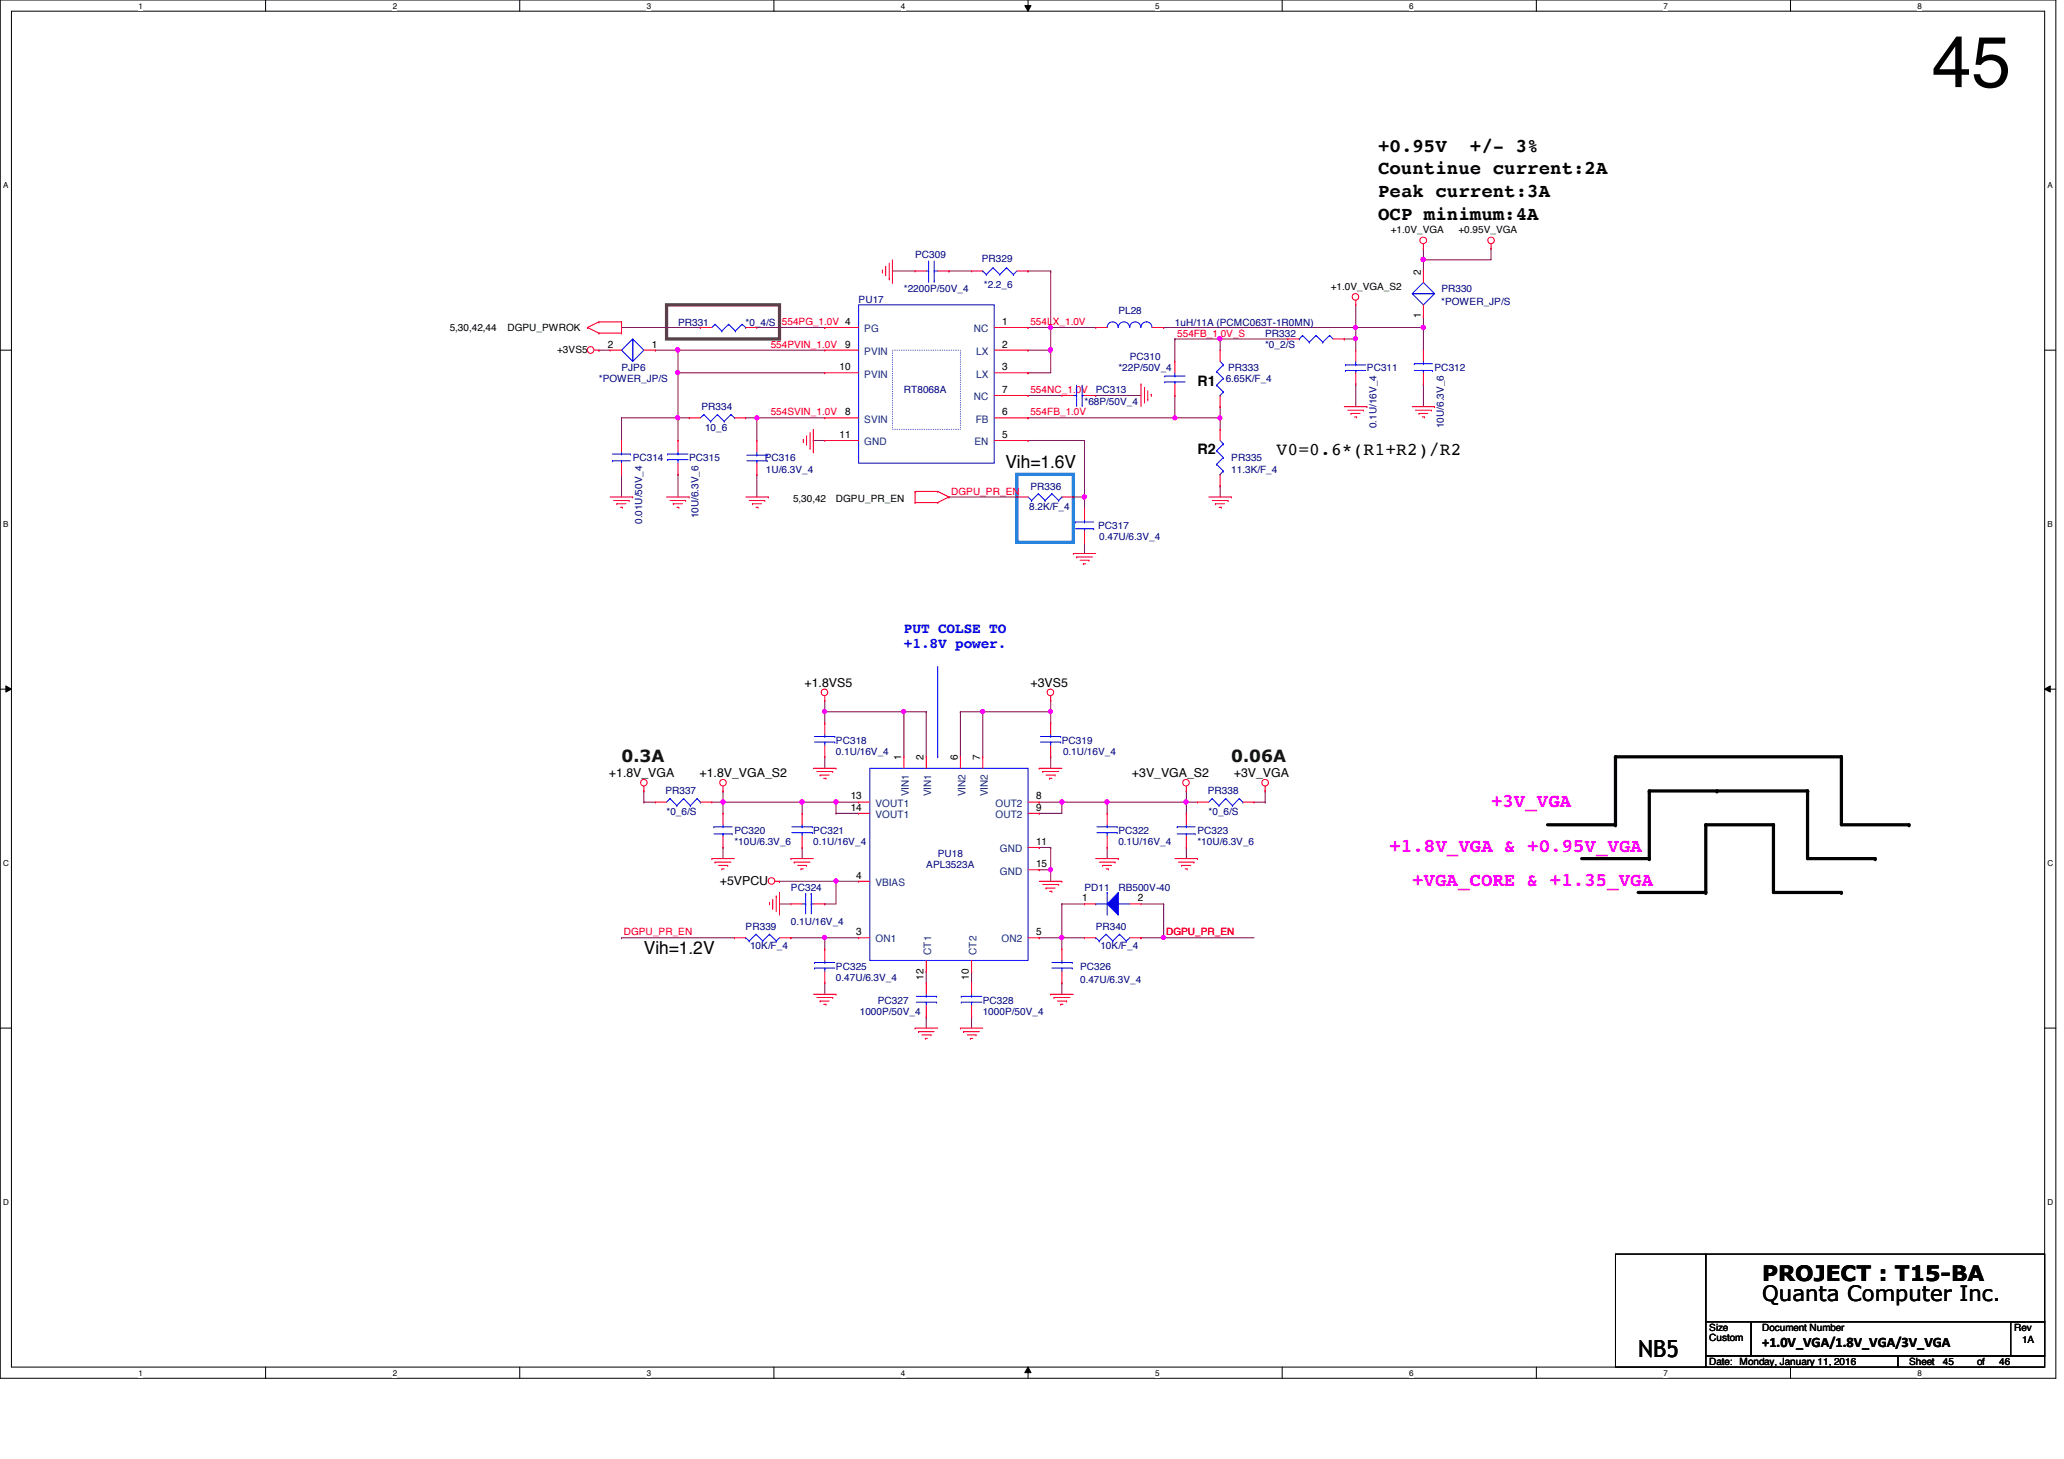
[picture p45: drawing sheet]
<svg xmlns="http://www.w3.org/2000/svg" width="297mm" height="210mm" viewBox="0 0 297 210" stroke-linecap="round" stroke-linejoin="round" font-family="sans-serif">
<defs><g id="words">
<text font-size="10.4" x="278" y="12.5">45</text>
<text font-size="3.4" x="235.8" y="195.2">NB5</text>
<g font-size="3">
<text x="253.6" y="184.3">PROJECT : T15-BA</text>
<text x="253.6" y="187.2">Quanta Computer Inc.</text>
</g>
<g font-size="2.8">
<text x="198.3" y="21.8">+0.95V</text>
<text x="211.5" y="21.8">+/- 3%</text>
<text x="198.3" y="28.3">Peak current:3A</text>
<text x="198.3" y="25.1">Countinue current:2A</text>
<text x="198.3" y="31.6">OCP minimum:4A</text>
</g>
<g font-size="2.8" fill="#f0f">
<text x="214.6" y="116.1">+3V_VGA</text>
<text x="200" y="122.6">+1.8V_VGA &amp; +0.95V_VGA</text>
<text x="203.2" y="127.5">+VGA_CORE &amp; +1.35_VGA</text>
</g>
<g font-size="2.6">
<text x="183.7" y="65.4">V0=0.6*(R1+R2)/R2</text>
<text x="144.7" y="67.4">Vih=1.6V</text>
<text x="92.7" y="137.2">Vih=1.2V</text>
</g>
<g font-size="2.4" fill="#004000">
<text x="89.4" y="109.7">0.3A</text>
<text x="177.2" y="109.7">0.06A</text>
</g>
<g font-size="2.1">
<text x="172.3" y="55.5">R1</text>
<text x="172.3" y="65.3">R2</text>
<text x="253.6" y="193.8">+1.0V_VGA/1.8V_VGA/3V_VGA</text>
</g>
<g font-size="2.1" fill="#00f">
<text x="130.1" y="91.1">PUT COLSE TO</text>
<text x="130.1" y="93.2">+1.8V power.</text>
</g>
<g font-size="1.8">
<text x="115.8" y="98.8">+1.8VS5</text>
<text x="148.3" y="98.8">+3VS5</text>
<text x="87.6" y="111.8">+1.8V_VGA</text>
<text x="100.7" y="111.8">+1.8V_VGA_S2</text>
<text x="162.9" y="111.8">+3V_VGA_S2</text>
<text x="177.5" y="111.8">+3V_VGA</text>
<text x="103.6" y="127.3">+5VPCU</text>
</g>
<g font-size="1.5">
<text x="204.5" y="39.5" transform="rotate(-90 204.5 39.5)">2</text>
<text x="144.2" y="46.7">1</text>
<text x="204.5" y="45.8" transform="rotate(-90 204.5 45.8)">1</text>
<text x="87.5" y="50">2</text>
<text x="93.8" y="50">1</text>
<text x="120.8" y="53.3">10</text>
<text x="121.6" y="50">9</text>
<text x="144.2" y="50">2</text>
<text x="144.2" y="53.3">3</text>
<text x="121.6" y="59.7">8</text>
<text x="144.2" y="56.5">7</text>
<text x="144.2" y="59.7">6</text>
<text x="120.8" y="63">11</text>
<text x="144.2" y="63">5</text>
<text x="129.7" y="109.4" transform="rotate(-90 129.7 109.4)">1</text>
<text x="132.9" y="109.4" transform="rotate(-90 132.9 109.4)">2</text>
<text x="137.8" y="109.4" transform="rotate(-90 137.8 109.4)">6</text>
<text x="141.1" y="109.4" transform="rotate(-90 141.1 109.4)">7</text>
<text x="122.4" y="116.6">14</text>
<text x="122.4" y="115">13</text>
<text x="149.1" y="116.6">9</text>
<text x="149.1" y="115">8</text>
<text x="149.1" y="121.5">11</text>
<text x="149.1" y="124.8">15</text>
<text x="123.2" y="126.4">4</text>
<text x="155.7" y="129.7">1</text>
<text x="163.7" y="129.7">2</text>
<text x="123.2" y="134.5">3</text>
<text x="149.1" y="134.5">5</text>
<text x="132.9" y="140.9" transform="rotate(-90 132.9 140.9)">12</text>
<text x="139.4" y="140.9" transform="rotate(-90 139.4 140.9)">10</text>
</g>
<g font-size="1.5" fill="#004080">
<text x="124.4" y="47.8">PG</text>
<text x="140.2" y="47.8">NC</text>
<text x="124.4" y="51.1">PVIN</text>
<text x="140.5" y="51.1">LX</text>
<text x="124.4" y="54.3">PVIN</text>
<text x="140.2" y="57.6">NC</text>
<text x="140.5" y="54.3">LX</text>
<text x="124.4" y="60.8">SVIN</text>
<text x="124.4" y="64.1">GND</text>
<text x="140.2" y="64.1">EN</text>
<text x="140.4" y="60.8">FB</text>
<text x="126" y="117.7">VOUT1</text>
<text x="126" y="116.1">VOUT1</text>
<text x="130.8" y="114.6" transform="rotate(-90 130.8 114.6)">VIN1</text>
<text x="134" y="114.6" transform="rotate(-90 134 114.6)">VIN1</text>
<text x="138.9" y="114.6" transform="rotate(-90 138.9 114.6)">VIN2</text>
<text x="142.2" y="114.6" transform="rotate(-90 142.2 114.6)">VIN2</text>
<text x="143.3" y="117.7">OUT2</text>
<text x="143.3" y="116.1">OUT2</text>
<text x="143.9" y="122.6">GND</text>
<text x="143.9" y="125.8">GND</text>
<text x="126" y="127.5">VBIAS</text>
<text x="126" y="135.6">ON1</text>
<text x="134" y="137.4" transform="rotate(-90 134 137.4)">CT1</text>
<text x="140.5" y="137.4" transform="rotate(-90 140.5 137.4)">CT2</text>
<text x="144.1" y="135.6">ON2</text>
</g>
<g font-size="1.4">
<text x="200.1" y="33.5">+1.0V_VGA</text>
<text x="209.9" y="33.5">+0.95V_VGA</text>
<text x="191.5" y="41.7">+1.0V_VGA_S2</text>
<text x="64.7" y="47.7">5,30,42,44</text>
<text x="73" y="47.7">DGPU_PWROK</text>
<text x="80.2" y="50.8">+3VS5</text>
<text x="114.1" y="72.2">5,30,42</text>
<text x="120.3" y="72.2">DGPU_PR_EN</text>
<text x="246" y="191.5">Size</text>
<text x="253.6" y="191.5">Document Number</text>
<text x="289.8" y="191.5">Rev</text>
<text x="246" y="196.4">Date: Monday, January 11, 2016</text>
<text x="246" y="193">Custom</text>
<text x="274.7" y="196.4">Sheet</text>
<text x="279.6" y="196.4">45</text>
<text x="284.5" y="196.4">of</text>
<text x="287.7" y="196.4">46</text>
<text x="291" y="193.2">1A</text>
</g>
<g font-size="1.4" fill="#000080">
<text x="130.1" y="42">*2200P/50V_4</text>
<text x="131.7" y="37.1">PC309</text>
<text x="141.3" y="37.8">PR329</text>
<text x="141.6" y="41.5">*2.2_6</text>
<text x="207.4" y="42">PR330</text>
<text x="97.6" y="46.9">PR331</text>
<text x="107.3" y="46.9">*0_4/S</text>
<text x="123.6" y="43.6">PU17</text>
<text x="160.9" y="45.2">PL28</text>
<text x="169.1" y="46.9">1uH/11A (PCMC063T-1R0MN)</text>
<text x="207.4" y="43.9">*POWER_JP/S</text>
<text x="89.4" y="53.3">PJP6</text>
<text x="160.9" y="53.3">*22P/50V_4</text>
<text x="162.6" y="51.7">PC310</text>
<text x="176.7" y="53.3">PR333</text>
<text x="182.1" y="50.1">*0_2/S</text>
<text x="182.1" y="48.5">PR332</text>
<text x="196.7" y="53.3">PC311</text>
<text x="206.5" y="53.3">PC312</text>
<text x="86.2" y="55">*POWER_JP/S</text>
<text x="101" y="59.1">PR334</text>
<text x="130.1" y="56.6">RT8068A</text>
<text x="156.1" y="58.3">*68P/50V_4</text>
<text x="157.7" y="56.6">PC313</text>
<text x="176.4" y="55">6.65K/F_4</text>
<text x="101.5" y="62">10_6</text>
<text x="198.1" y="61.6" transform="rotate(-90 198.1 61.6)">0.1U/16V_4</text>
<text x="207.8" y="61.6" transform="rotate(-90 207.8 61.6)">10U/6.3V_6</text>
<text x="91.1" y="66.4">PC314</text>
<text x="99.2" y="66.4">PC315</text>
<text x="110.1" y="66.4">PC316</text>
<text x="110.2" y="68">1U/6.3V_4</text>
<text x="148.3" y="70.4">PR336</text>
<text x="177.2" y="68">11.3K/F_4</text>
<text x="177.2" y="66.4">PR335</text>
<text x="92.4" y="75.4" transform="rotate(-90 92.4 75.4)">0.01U/50V_4</text>
<text x="100.5" y="74.6" transform="rotate(-90 100.5 74.6)">10U/6.3V_6</text>
<text x="148.1" y="73.4">8.2K/F_4</text>
<text x="158" y="76.1">PC317</text>
<text x="158.2" y="77.7">0.47U/6.3V_4</text>
<text x="120.3" y="107">PC318</text>
<text x="152.8" y="107">PC319</text>
<text x="120.3" y="108.6">0.1U/16V_4</text>
<text x="153" y="108.6">0.1U/16V_4</text>
<text x="95.8" y="114.3">PR337</text>
<text x="95.9" y="117.3">*0_6/S</text>
<text x="173.8" y="114.3">PR338</text>
<text x="173.9" y="117.3">*0_6/S</text>
<text x="105.7" y="121.6">*10U/6.3V_6</text>
<text x="105.7" y="120">PC320</text>
<text x="117" y="121.6">0.1U/16V_4</text>
<text x="117" y="120">PC321</text>
<text x="133.3" y="124.9">APL3523A</text>
<text x="135" y="123.3">PU18</text>
<text x="160.9" y="121.6">0.1U/16V_4</text>
<text x="160.9" y="120">PC322</text>
<text x="172.3" y="121.6">*10U/6.3V_6</text>
<text x="172.3" y="120">PC323</text>
<text x="113.8" y="128.1">PC324</text>
<text x="156.1" y="128.1">PD11</text>
<text x="160.9" y="128.1">RB500V-40</text>
<text x="107.3" y="133.8">PR339</text>
<text x="107.9" y="136.6">10K/F_4</text>
<text x="113.8" y="133">0.1U/16V_4</text>
<text x="157.7" y="133.8">PR340</text>
<text x="158.4" y="136.6">10K/F_4</text>
<text x="120.3" y="141.1">0.47U/6.3V_4</text>
<text x="120.3" y="139.5">PC325</text>
<text x="155.4" y="141.5">0.47U/6.3V_4</text>
<text x="155.4" y="139.5">PC326</text>
<text x="123.7" y="146">1000P/50V_4</text>
<text x="126.3" y="144.4">PC327</text>
<text x="141.4" y="146">1000P/50V_4</text>
<text x="141.4" y="144.4">PC328</text>
</g>
<g font-size="1.4" fill="#f00">
<text x="112.5" y="46.8">554PG_1.0V 4</text>
<text x="148.3" y="46.8">554LX_1.0V</text>
<text x="110.9" y="50">554PVIN_1.0V</text>
<text x="169.4" y="48.4">554FB_1.0V_S</text>
<text x="110.9" y="59.8">554SVIN_1.0V</text>
<text x="148.3" y="59.8">554FB_1.0V</text>
<text x="148.3" y="56.6">554NC_1.0V</text>
<text x="136.9" y="71.2">DGPU_PR_EN</text>
<text x="89.8" y="134.6">DGPU_PR_EN</text>
<text x="167.8" y="134.6">DGPU_PR_EN</text>
</g>
<g font-size="1.2">
<text x="19.9" y="1.2">1</text>
<text x="56.5" y="1.2">2</text>
<text x="93.1" y="1.2">3</text>
<text x="129.7" y="1.2">4</text>
<text x="166.2" y="1.2">5</text>
<text x="202.8" y="1.2">6</text>
<text x="239.4" y="1.2">7</text>
<text x="276" y="1.2">8</text>
<text x=".5" y="27.1">A</text>
<text x="294.7" y="27.1">A</text>
<text x=".5" y="75.8">B</text>
<text x="294.7" y="75.8">B</text>
<text x=".5" y="124.6">C</text>
<text x="294.7" y="124.6">C</text>
<text x=".5" y="173.4">D</text>
<text x="294.7" y="173.4">D</text>
<text x="19.9" y="197.9">1</text>
<text x="56.5" y="197.9">2</text>
<text x="93.1" y="197.9">3</text>
<text x="129.7" y="197.9">4</text>
<text x="166.2" y="197.9">5</text>
<text x="202.8" y="197.9">6</text>
<text x="239.4" y="197.9">7</text>
<text x="276" y="197.9">8</text>
</g>
</g></defs>
<path d="M0 0h295.9v198.3h-295.9zM1.6 1.6h292.7v195.1h-292.7z" fill="none" stroke="#000" stroke-width=".14"/>
<g fill="#fff">
<path d="M19.9 .2h.6v1.3h-.6z"/>
<path d="M19.9 196.8h.6v1.4h-.6z"/>
</g>
<path d="M38.2 0v1.6M38.2 196.7v1.6" fill="none" stroke="#000" stroke-width=".14"/>
<g fill="#fff">
<path d="M56.5 .2h.6v1.3h-.6z"/>
<path d="M56.5 196.8h.6v1.4h-.6z"/>
</g>
<path d="M74.8 0v1.6M74.8 196.7v1.6" fill="none" stroke="#000" stroke-width=".14"/>
<g fill="#fff">
<path d="M93.1 .2h.6v1.3h-.6z"/>
<path d="M93.1 196.8h.6v1.4h-.6z"/>
</g>
<path d="M111.4 0v1.6M111.4 196.7v1.6" fill="none" stroke="#000" stroke-width=".14"/>
<g fill="#fff">
<path d="M129.7 .2h.6v1.3h-.6z"/>
<path d="M129.7 196.8h.6v1.4h-.6z"/>
</g>
<path d="M147.5 .8h.9l-.4 .8zM148 0v1.6M148 196.7l.4 .8h-.9zM148 196.7v1.6" fill="none" stroke="#000" stroke-width=".14"/>
<path d="M147.5 .8h.9l-.4 .8zM148 196.7l.4 .8h-.9z" fill="#000"/>
<g fill="#fff">
<path d="M166.2 .2h.6v1.3h-.6z"/>
<path d="M166.2 196.8h.6v1.4h-.6z"/>
</g>
<path d="M184.5 0v1.6M184.5 196.7v1.6" fill="none" stroke="#000" stroke-width=".14"/>
<g fill="#fff">
<path d="M202.8 .2h.6v1.3h-.6z"/>
<path d="M202.8 196.8h.6v1.4h-.6z"/>
</g>
<path d="M221.1 0v1.6M221.1 196.7v1.6" fill="none" stroke="#000" stroke-width=".14"/>
<g fill="#fff">
<path d="M239.4 .2h.6v1.3h-.6z"/>
<path d="M239.4 196.8h.6v1.4h-.6z"/>
</g>
<path d="M257.7 0v1.6M257.7 196.7v1.6" fill="none" stroke="#000" stroke-width=".14"/>
<g fill="#fff">
<path d="M276 .2h.6v1.3h-.6z"/>
<path d="M276 196.8h.6v1.4h-.6z"/>
<path d="M.5 26h.7v1.3h-.7z"/>
<path d="M294.7 26h.7v1.3h-.7z"/>
<path d="M.5 74.8h.7v1.3h-.7z"/>
<path d="M294.7 74.8h.7v1.3h-.7z"/>
</g>
<path d="M0 50.4h1.6M294.3 50.4h1.6" fill="none" stroke="#000" stroke-width=".14"/>
<g fill="#fff">
<path d="M.5 123.5h.8v1.3h-.8z"/>
<path d="M294.7 123.5h.8v1.3h-.8z"/>
</g>
<path d="M0 99.1h1.6M.8 98.7l.8 .4-.8 .5zM294.3 99.1h1.6M294.3 99.1l.8-.4v.9z" fill="none" stroke="#000" stroke-width=".14"/>
<path d="M.8 98.7l.8 .4-.8 .5zM294.3 99.1l.8-.4v.9z" fill="#000"/>
<g fill="#fff">
<path d="M.5 172.3h.8v1.3h-.8z"/>
<path d="M294.7 172.3h.8v1.3h-.8z"/>
</g>
<path d="M0 147.9h1.6M294.3 147.9h1.6" fill="none" stroke="#000" stroke-width=".14"/>
<path d="M135 95.9v13M135 108.9h.1" fill="none" stroke="#00f" stroke-width=".14"/>
<path d="M222.7 118.7h9.8v-9.8h32.5v9.8h9.7M227.6 123.5h9.8v-9.7h22.7v9.7h9.8M235.8 128.4h9.7v-9.7h9.7v9.7h9.8" fill="none" stroke="#000" stroke-width=".47"/>
<g fill="#000">
<circle cx="232.5" cy="118.7" r=".23"/>
<circle cx="232.5" cy="108.9" r=".23"/>
<circle cx="237.4" cy="113.8" r=".23"/>
<circle cx="245.5" cy="118.7" r=".23"/>
<circle cx="247.1" cy="113.8" r=".23"/>
<circle cx="255.2" cy="118.7" r=".23"/>
<circle cx="260.1" cy="113.8" r=".23"/>
<circle cx="265" cy="108.9" r=".23"/>
<circle cx="274.7" cy="118.7" r=".23"/>
<circle cx="237.4" cy="123.5" r=".23"/>
<circle cx="245.5" cy="128.4" r=".23"/>
<circle cx="265" cy="128.4" r=".23"/>
<circle cx="269.9" cy="123.5" r=".23"/>
</g>
<path d="M146.3 68.2h8.2v9.8h-8.2z" fill="none" stroke="#0080ff" stroke-width=".47"/>
<path d="M95.9 43.9h16.3v4.9h-16.3z" fill="none" stroke="#804000" stroke-width=".47"/>
<path d="M204.8 37.4h.1M204.8 37.4v1.6M214.6 35.7h.1M214.6 35.7v1.7h-9.8" fill="none" stroke="#800040" stroke-width=".14"/>
<circle cx="204.8" cy="37.3" r=".31" fill="#f0f"/>
<circle cx="204.8" cy="37.3" r=".31" fill="none" stroke="#f0f" stroke-width=".14"/>
<g fill="none" stroke="#800040" stroke-width=".14">
<path d="M128.4 39h3.3M128.4 39h.1M136.6 39h3.2M136.6 39h.1M148 39h3.2M148 39h.1M151.2 39h.1M151.2 39v8.1M193.5 48.8h1.6M193.5 48.8h.1M195.1 48.8h.1M195.1 43.9h.1"/>
<path d="M195.1 55.2h.1M195.1 47.1h.1M195.1 43.9v3.2M195.1 48.8v1.6M195.1 55.2v3.3M204.8 45.5h.1M204.8 45.5v1.6h-9.7M156.1 71.5h.1M156.1 78h.1M156.1 71.5v1.7M156.1 78v1.6"/>
</g>
<circle cx="204.8" cy="47.1" r=".31" fill="#f0f"/>
<circle cx="204.8" cy="47.1" r=".31" fill="none" stroke="#f0f" stroke-width=".14"/>
<path d="M195.1 47.1h.1M195.1 47.1v1.7M204.8 47.1h.1M204.8 55.2h.1M204.8 47.1v3.3M204.8 55.2v3.3" fill="none" stroke="#800040" stroke-width=".14"/>
<circle cx="195.1" cy="48.7" r=".3" fill="#f0f"/>
<circle cx="195.1" cy="48.7" r=".3" fill="none" stroke="#f0f" stroke-width=".14"/>
<g fill="none" stroke="#800040" stroke-width=".14">
<path d="M204.8 35.7h.1M204.8 35.7v1.7M89.4 47.1h11.4M100.8 47.1h.1M169.1 48.8h.1M169.1 48.8v3.2M175.6 48.8h.1M175.6 58.5h.1M175.6 48.8v1.6M175.6 58.5v3.3M175.6 48.8h9.7M108.9 68.2h.1"/>
<path d="M108.9 68.2v3.3M117 63.4h1.7M117 63.4h.1M175.6 60.1h.1"/>
</g>
<circle cx="175.6" cy="60.1" r=".3" fill="#f0f"/>
<circle cx="175.6" cy="60.1" r=".3" fill="none" stroke="#f0f" stroke-width=".14"/>
<path d="M148 50.4h3.2M148 50.4h.1" fill="none" stroke="#800040" stroke-width=".14"/>
<circle cx="151.2" cy="50.4" r=".31" fill="#f0f"/>
<circle cx="151.2" cy="50.4" r=".31" fill="none" stroke="#f0f" stroke-width=".14"/>
<path d="M148 47.1h3.2M148 47.1h.1M151.2 50.4h.1M151.2 50.4v3.2" fill="none" stroke="#800040" stroke-width=".14"/>
<circle cx="151.2" cy="47.1" r=".3" fill="#f0f"/>
<circle cx="151.2" cy="47.1" r=".3" fill="none" stroke="#f0f" stroke-width=".14"/>
<path d="M151.2 47.1h6.5M151.2 47.1h.1M89.4 60.1h.1M89.4 60.1v3.3M148 60.1h27.6M148 60.1h.1M169.1 60.1h.1M175.6 69.9h.1M175.6 69.9v1.6" fill="none" stroke="#800040" stroke-width=".14"/>
<circle cx="169.1" cy="60.1" r=".3" fill="#f0f"/>
<circle cx="169.1" cy="60.1" r=".3" fill="none" stroke="#f0f" stroke-width=".14"/>
<path d="M97.6 50.4h.1M97.6 50.4v3.2" fill="none" stroke="#800040" stroke-width=".14"/>
<circle cx="97.5" cy="53.6" r=".3" fill="#f0f"/>
<circle cx="97.5" cy="53.6" r=".3" fill="none" stroke="#f0f" stroke-width=".14"/>
<circle cx="97.5" cy="50.4" r=".31" fill="#f0f"/>
<circle cx="97.5" cy="50.4" r=".31" fill="none" stroke="#f0f" stroke-width=".14"/>
<path d="M167.5 47.1h27.6M167.5 47.1h.1" fill="none" stroke="#800040" stroke-width=".14"/>
<circle cx="195.1" cy="47.1" r=".3" fill="#f0f"/>
<circle cx="195.1" cy="47.1" r=".3" fill="none" stroke="#f0f" stroke-width=".14"/>
<path d="M97.6 53.6h.1M97.6 53.6v6.5h-8.2M97.6 53.6h21.1M148 53.6h3.2M148 53.6h.1M89.4 60.1h.1" fill="none" stroke="#800040" stroke-width=".14"/>
<circle cx="97.5" cy="60.1" r=".3" fill="#f0f"/>
<circle cx="97.5" cy="60.1" r=".3" fill="none" stroke="#f0f" stroke-width=".14"/>
<path d="M107.3 60.1h11.4M107.3 60.1h.1M108.9 60.1h.1M108.9 60.1v3.3" fill="none" stroke="#800040" stroke-width=".14"/>
<circle cx="108.9" cy="60.1" r=".3" fill="#f0f"/>
<circle cx="108.9" cy="60.1" r=".3" fill="none" stroke="#f0f" stroke-width=".14"/>
<g fill="none" stroke="#800040" stroke-width=".14">
<path d="M97.6 50.4h.1M97.6 50.4h21.1M108.9 47.1h9.8M118.7 47.1h.1M169.1 56.9h.1M169.1 48.8h.1M169.1 56.9v3.2M169.1 48.8h6.5M89.4 68.2h.1M89.4 68.2v3.3M97.6 60.1h1.6M97.6 68.2h.1"/>
<path d="M97.6 60.1h.1M97.6 60.1v3.3M97.6 68.2v3.3M148 63.4h8.1M148 63.4h.1"/>
</g>
<circle cx="175.6" cy="48.7" r=".3" fill="#f0f"/>
<circle cx="175.6" cy="48.7" r=".3" fill="none" stroke="#f0f" stroke-width=".14"/>
<g fill="none" stroke="#800040" stroke-width=".14">
<path d="M86.2 50.4h.1M86.2 50.4h1.6M94.3 50.4h3.3M94.3 50.4h.1M148 56.9h4.8M148 56.9h.1M151.2 47.1h.1M151.2 47.1v3.3M157.7 56.9h.1M157.7 56.9h6.5M136.6 71.5h.1M136.6 71.5h9.7"/>
<path d="M154.5 71.5h.1M156.1 63.4h.1M156.1 63.4v8.1h-1.6"/>
</g>
<circle cx="156.1" cy="71.5" r=".31" fill="#f0f"/>
<circle cx="156.1" cy="71.5" r=".31" fill="none" stroke="#f0f" stroke-width=".14"/>
<path d="M118.7 102.4h.1M118.7 102.4v1.6M138.2 102.4h.1M138.2 102.4v6.5M141.4 102.4h.1M141.4 102.4v6.5M151.2 108.9h.1M151.2 100.8h.1M151.2 100.8v1.6h-13M151.2 108.9v1.6" fill="none" stroke="#800040" stroke-width=".14"/>
<circle cx="151.2" cy="102.4" r=".3" fill="#f0f"/>
<circle cx="151.2" cy="102.4" r=".3" fill="none" stroke="#f0f" stroke-width=".14"/>
<circle cx="141.4" cy="102.4" r=".3" fill="#f0f"/>
<circle cx="141.4" cy="102.4" r=".3" fill="none" stroke="#f0f" stroke-width=".14"/>
<path d="M151.2 102.4h.1M151.2 102.4v1.6M151.2 125.1h.1M151.2 125.1v1.7" fill="none" stroke="#800040" stroke-width=".14"/>
<circle cx="151.2" cy="125.1" r=".3" fill="#f0f"/>
<circle cx="151.2" cy="125.1" r=".3" fill="none" stroke="#f0f" stroke-width=".14"/>
<g fill="none" stroke="#800040" stroke-width=".14">
<path d="M130.1 102.4h3.2M130.1 102.4h.1M130.1 102.4v6.5M133.3 102.4h.1M133.3 102.4v6.5M112.2 130h.1M112.2 130h1.6M149.6 121.9h1.6M149.6 125.1h.1M149.6 121.9h.1M151.2 121.9h.1M151.2 121.9v3.2h-1.6"/>
<path d="M133.3 146.3h.1M133.3 146.3v1.6"/>
</g>
<circle cx="130" cy="102.4" r=".3" fill="#f0f"/>
<circle cx="130" cy="102.4" r=".3" fill="none" stroke="#f0f" stroke-width=".14"/>
<path d="M118.7 102.4h11.4M118.7 102.4h.1" fill="none" stroke="#800040" stroke-width=".14"/>
<circle cx="118.7" cy="102.4" r=".3" fill="#f0f"/>
<circle cx="118.7" cy="102.4" r=".3" fill="none" stroke="#f0f" stroke-width=".14"/>
<g fill="none" stroke="#800040" stroke-width=".14">
<path d="M118.7 108.9h.1M118.7 108.9v1.6M149.6 117h3.2M149.6 117h.1M152.8 115.4h.1M152.8 115.4h17.9M159.3 115.4h.1M159.3 115.4v1.6M170.7 115.4h.1M170.7 115.4v1.6M159.3 121.9h.1M159.3 121.9v1.6"/>
<path d="M170.7 121.9h.1M170.7 121.9v1.6"/>
</g>
<circle cx="170.7" cy="115.4" r=".31" fill="#f0f"/>
<circle cx="170.7" cy="115.4" r=".31" fill="none" stroke="#f0f" stroke-width=".14"/>
<circle cx="159.3" cy="115.4" r=".31" fill="#f0f"/>
<circle cx="159.3" cy="115.4" r=".31" fill="none" stroke="#f0f" stroke-width=".14"/>
<path d="M118.7 100.8h.1M118.7 100.8v1.6M112.2 126.8h.1M112.2 126.8h8.1M139.8 146.3h.1M139.8 146.3v1.6" fill="none" stroke="#800040" stroke-width=".14"/>
<circle cx="120.3" cy="126.7" r=".3" fill="#f0f"/>
<circle cx="120.3" cy="126.7" r=".3" fill="none" stroke="#f0f" stroke-width=".14"/>
<g fill="none" stroke="#800040" stroke-width=".14">
<path d="M92.7 113.8h.1M92.7 113.8v1.6M152.8 115.4h.1M152.8 115.4v1.6M182.1 113.8h.1M182.1 113.8v1.6M89.4 134.9h.1M89.4 134.9h16.3M120.3 126.8h.1M120.3 126.8v3.2M133.3 139.8h.1M133.3 139.8v1.6"/>
<path d="M139.8 139.8h.1M139.8 139.8v1.6M118.7 141.4h.1M118.7 141.4v1.6"/>
</g>
<circle cx="152.8" cy="115.4" r=".31" fill="#f0f"/>
<circle cx="152.8" cy="115.4" r=".31" fill="none" stroke="#f0f" stroke-width=".14"/>
<path d="M115.4 115.4h4.9M115.4 115.4h.1M149.6 115.4h3.2M149.6 115.4h.1M120.3 126.8h3.3M120.3 126.8h.1" fill="none" stroke="#800040" stroke-width=".14"/>
<circle cx="120.3" cy="115.4" r=".31" fill="#f0f"/>
<circle cx="120.3" cy="115.4" r=".31" fill="none" stroke="#f0f" stroke-width=".14"/>
<path d="M104.1 115.4h11.3M104.1 115.4h.1M104.1 115.4v1.6M115.4 115.4h.1M115.4 115.4v1.6M104.1 121.9h.1M104.1 121.9v1.6M115.4 121.9h.1M115.4 121.9v1.6" fill="none" stroke="#800040" stroke-width=".14"/>
<circle cx="115.4" cy="115.4" r=".32" fill="#f0f"/>
<circle cx="115.4" cy="115.4" r=".32" fill="none" stroke="#f0f" stroke-width=".14"/>
<circle cx="104" cy="115.4" r=".31" fill="#f0f"/>
<circle cx="104" cy="115.4" r=".31" fill="none" stroke="#f0f" stroke-width=".14"/>
<path d="M104.1 113.8h.1M104.1 113.8v1.6M120.3 117h3.3M120.3 115.4h3.3M120.3 117h.1M120.3 115.4h.1M120.3 115.4v1.6M152.8 134.9h.1M152.8 134.9v1.6" fill="none" stroke="#800040" stroke-width=".14"/>
<circle cx="152.8" cy="134.9" r=".3" fill="#f0f"/>
<circle cx="152.8" cy="134.9" r=".3" fill="none" stroke="#f0f" stroke-width=".14"/>
<path d="M118.7 134.9h4.9M118.7 134.9h.1M118.7 134.9v1.6M149.6 134.9h6.5M149.6 134.9h.1M152.8 134.9h.1M152.8 141.4h.1M152.8 141.4v1.6" fill="none" stroke="#800040" stroke-width=".14"/>
<circle cx="118.7" cy="134.9" r=".3" fill="#f0f"/>
<circle cx="118.7" cy="134.9" r=".3" fill="none" stroke="#f0f" stroke-width=".14"/>
<path d="M170.7 113.8h.1M170.7 113.8v1.6M113.8 134.9h4.9M113.8 134.9h.1M118.7 130h1.6M118.7 130h.1M167.5 134.9h.1M167.5 134.9h13" fill="none" stroke="#800040" stroke-width=".14"/>
<circle cx="167.4" cy="134.9" r=".3" fill="#f0f"/>
<circle cx="167.4" cy="134.9" r=".3" fill="none" stroke="#f0f" stroke-width=".14"/>
<g fill="none" stroke="#800040" stroke-width=".14">
<path d="M92.7 115.4h1.6M92.7 115.4h.1M102.4 115.4h1.7M104.1 115.4h.1M170.7 115.4h1.6M170.7 115.4h.1M180.5 115.4h1.6M182.1 115.4h.1M152.8 130h3.3M152.8 130h.1M152.8 134.9h.1M152.8 130v4.9"/>
<path d="M164.2 134.9h3.3M164.2 134.9h.1M164.2 130h3.3M167.5 130h.1M167.5 134.9h.1M167.5 130v4.9"/>
</g>
<g fill="none" stroke="#f00" stroke-width=".14">
<path d="M127 39.2h.1M127 38.8v.4M127.5 38.4h.1M127.5 38.4v1.3M128 37.8v2.3M128.4 37.4v3.2M131.7 39h1.6M131.7 39h.1M135 39h1.6M136.6 39h.1M204.8 35.7h.1M204.8 35.1v.6"/>
<path d="M214.6 35.7h.1M214.6 35.1v.6M84.5 47.1h.1M84.5 47.1l1.7 .8M85.5 50.4h.7M86.2 46.3h.1M86.2 47.9h.1M86.2 50.4h.1M86.2 46.3l-1.7 .8M86.2 47.9h3.2M86.2 46.3h3.2M87.8 50.4h1.6"/>
<path d="M87.8 50.4h.1M89.4 47.9h.1M89.4 46.3h.1M89.4 46.3v1.6M92.7 50.4h1.6M94.3 50.4h.1M100.8 47.1h.1M100.8 47.1h1.6M107.3 47.1h1.6M108.9 47.1h.1M118.7 50.4h4.9M118.7 47.1h4.9"/>
<path d="M118.7 53.6h4.9M118.7 50.4h.1M118.7 53.6h.1M118.7 47.1h.1M128 40.1h.1M128.4 40.6h.1M143.1 50.4h4.9M143.1 47.1h4.9M143.1 56.9h4.9M143.1 53.6h4.9M148 47.1h.1M148 50.4h.1"/>
<path d="M148 53.6h.1M148 56.9h.1M152.8 56.9h1.7M152.8 56.9h.1M156.1 56.9h1.6M157.7 47.1h.1M157.7 56.9h.1M157.7 47.1h1.6M164.2 55.2h.1M164.2 55.2v3.3M164.7 55.8h.1M164.7 55.8v2.2"/>
<path d="M165.2 57.5h.1M165.2 56.2v1.3M165.7 56.7h.1M165.7 56.7v.3M165.8 47.1h1.7M167.5 47.1h.1M175.6 50.4h.1M175.6 58.5h.1M175.6 50.4v1.6M175.6 56.9v1.6M185.3 48.8h1.7M185.3 48.8h.1"/>
<path d="M191.9 48.8h1.6M193.5 48.8h.1M193.5 58.5h3.2M194 59h2.2M194.4 59.5h.1M194.4 59.5h1.3M194.9 60h.3M195.1 43.9h.1M195.1 55.2h.1M195.1 50.4h.1M195.1 43.2v.7M195.1 50.4v1.6"/>
<path d="M195.1 53.6v1.6M195.2 60h.1M196.2 59h.1M196.7 58.5h.1M203.2 58.5h3.3M203.7 59h2.3M204.2 59.5h1.3M204.2 59.5h.1M204.7 60h.3M205 60h.1M206 59h.1M206.5 58.5h.1"/>
<path d="M87.8 71.5h3.3M88.3 72h2.2M88.8 72.5h.1M88.8 72.5h1.3M89.3 73h.3M89.6 73h.1M90.5 72h.1M91.1 71.5h.1M95.9 71.5h3.3M96.4 72h2.3M96.9 72.5h.1M96.9 72.5h1.3"/>
<path d="M97.4 73h.3M97.6 63.4h.1M97.6 68.2h.1M97.6 63.4v1.6M97.6 66.6v1.6M97.7 73h.1M98.7 72h.1M99.2 71.5h.1M107.3 71.5h3.3M107.8 72h2.3M108.3 72.5h.1M108.3 72.5h1.3"/>
<path d="M108.8 73h.3M109.1 73h.1M110.1 72h.1M110.6 71.5h.1M115.6 63.5h.1M115.6 63.2v.3M116.1 62.7h.1M116.1 62.7v1.4M116.6 64.5h.1M116.6 62.2v2.3M117 65h.1M117 61.8v3.2"/>
<path d="M118.7 60.1h4.9M118.7 63.4h4.9M118.7 60.1h.1M118.7 63.4h.1M131.7 72.3h.1M131.7 70.7h.1M131.7 70.7h3.3M131.7 70.7v1.6M131.7 72.3h3.3M135 70.7h.1M135 72.3h.1M135 70.7l1.6 .8"/>
<path d="M136.6 71.5h.1M136.6 71.5l-1.6 .8M143.1 60.1h4.9M143.1 63.4h4.9M146.3 71.5h1.7M146.3 71.5h.1M148 60.1h.1M148 63.4h.1M152.8 71.5h1.7M154.5 79.6h3.2M154.5 79.6h.1M154.5 71.5h.1"/>
<path d="M156.1 78h.1M156.1 73.2h.1M156.1 73.2v1.6M156.1 76.4v1.6M173.9 71.5h3.3M174.5 72h2.2M174.9 72.5h.1M174.9 72.5h1.3M175.4 73h.4M175.6 61.8h.1M175.6 69.9h.1M175.6 61.8v1.6"/>
<path d="M175.6 68.2v1.7M175.8 73h.1M176.7 72h.1M177.2 71.5h.1M154.9 80.1h.1M154.9 80.1h2.3M155.4 80.6h1.3M155.9 81.1h.3M155.9 81.1h.1M156.7 80.6h.1M92.7 113.8h.1M92.7 113.1v.7"/>
<path d="M94.3 115.4h1.6M94.3 115.4h.1M100.8 115.4h1.6M102.4 115.4h.1M104.1 113.8h.1M104.1 117h.1M104.1 113.1v.7M104.1 117v1.7M117 110.5h3.3M117.6 111h2.2M118 111.5h1.3M118 111.5h.1"/>
<path d="M118.5 112h.4M118.7 100.8h.1M118.7 100.1v.7M118.9 112h.1M119.8 111h.1M120.3 110.5h.1M149.6 110.5h3.2M149.6 110.5h.1M150.1 111h2.3M150.1 111h.1M150.5 111.5h1.3M151 112h.1"/>
<path d="M151 112h.4M151.2 100.8h.1M151.2 104h.1M151.2 108.9h.1M151.2 100.1v.7M151.2 104v1.7M151.2 107.3v1.6M151.8 111.5h.1M159.3 117h.1M159.3 117v1.7M170.7 113.8h.1M170.7 113.1v.7"/>
<path d="M172.3 115.4h1.6M172.3 115.4h.1M178.9 115.4h1.6M180.5 115.4h.1M182.1 113.8h.1M182.1 113.1v.7M102.4 123.5h3.3M102.4 123.5h.1M102.9 124h.1M102.9 124h2.3M103.4 124.5h1.3M103.9 125h.3"/>
<path d="M103.9 125h.1M104.1 121.9h.1M104.1 120.3v1.6M104.7 124.5h.1M105.7 134.9h1.6M105.7 134.9h.1M110.7 129.9h.1M110.7 129.9v.3M111.2 130.7h.1M111.2 129.4v1.3M111.5 126.8h.7M111.7 128.9h.1"/>
<path d="M111.7 128.9v2.2M112.2 128.4h.1M112.2 126.8h.1M112.2 128.4v3.3M112.2 134.9h1.6M113.8 123.5h3.2M113.8 123.5h.1M113.8 134.9h.1M114.3 124h.1M114.3 124h2.3M114.8 124.5h1.3M115.3 125h.3"/>
<path d="M115.3 125h.1M116.1 124.5h.1M118.7 136.5h.1M118.7 136.5v1.7M118.7 139.8v1.6M149.6 126.8h3.2M150.1 127.3h2.3M150.5 127.8h.1M150.5 127.8h1.3M151 128.2h.4M151.4 128.2h.1M152.4 127.3h.1"/>
<path d="M152.8 126.8h.1M152.8 136.5h.1M152.8 136.5v1.7M152.8 139.8v1.6M157.7 123.5h3.2M158.2 124h2.3M158.7 124.5h.1M158.7 124.5h1.3M159.2 125h.3M159.3 121.9h.1M159.3 120.3v1.6M159.5 125h.1"/>
<path d="M160.5 124h.1M160.9 123.5h.1M169.1 123.5h3.2M169.6 124h2.2M170 124.5h.1M170 124.5h1.4M170.6 125h.3M170.9 125h.1M171.8 124h.1M172.3 123.5h.1M117 143h3.3M117.6 143.5h2.2"/>
<path d="M118 144h1.3M118 144h.1M118.5 144.5h.4M118.7 141.4h.1M118.9 144.5h.1M119.8 143.5h.1M120.3 143h.1M131.7 147.9h.1M131.7 147.9h3.3M132.2 148.4h.1M132.2 148.4h2.2M132.7 148.9h1.3"/>
<path d="M133.2 149.4h.3M133.2 149.4h.1M133.3 141.4h.1M133.3 146.3h.1M133.3 141.4v1.6M133.3 144.7v1.6M134 148.9h.1M138.2 147.9h3.2M138.2 147.9h.1M138.7 148.4h2.3M138.7 148.4h.1M139.2 148.9h1.3"/>
<path d="M139.7 149.4h.1M139.7 149.4h.3M139.8 141.4h.1M139.8 146.3h.1M139.8 141.4v1.6M139.8 144.7v1.6M140.5 148.9h.1M151.2 143h3.3M151.2 143h.1M151.7 143.5h2.3M151.7 143.5h.1M152.2 144h1.3"/>
<path d="M152.7 144.5h.1M152.7 144.5h.3M152.8 141.4h.1M153.5 144h.1"/>
<circle cx="204.8" cy="34.6" r=".48"/>
<circle cx="214.6" cy="34.6" r=".47"/>
<circle cx="85" cy="50.4" r=".48"/>
<circle cx="195.1" cy="42.7" r=".47"/>
<circle cx="118.6" cy="99.6" r=".47"/>
<circle cx="151.2" cy="99.6" r=".47"/>
<circle cx="92.7" cy="112.6" r=".47"/>
<circle cx="104" cy="112.6" r=".47"/>
<circle cx="170.7" cy="112.6" r=".47"/>
<circle cx="182.1" cy="112.6" r=".47"/>
<circle cx="111" cy="126.7" r=".47"/>
</g>
<path d="M232.5 180.4h13v16.3h-13zM245.5 180.4h48.8v9.8h-48.8zM245.5 190.2h6.5v4.9h-6.5zM245.5 195.1h27.6v1.6h-27.6zM252 190.2h42.3v4.9h-42.3zM273.1 195.1h21.2v1.6h-21.2zM289.4 190.2h4.9v4.9h-4.9z" fill="none" stroke="#000" stroke-width=".14"/>
<g fill="none" stroke="#00f" stroke-width=".14">
<path d="M133.3 39h.3M133.6 39h.1M133.6 37.5v3M134.4 39h.1M134.4 37.5v3M134.4 39h.6M91.1 48.8v3.2l-1.7-1.6zM91.1 48.8l1.6 1.6-1.6 1.6zM102.9 46.7h.1M102.9 46.7l1 .9M102.9 46.7l-.5 .4M103.9 47.6h.1"/>
<path d="M104.9 46.7l-1 .9M104.9 46.7h.1M104.9 46.7l.9 .9M105.8 47.6h.1M106.8 46.7l-1 .9M106.8 46.7h.1M106.8 46.7l.5 .4M107.3 47.1h.1M123.6 43.9h19.5v22.7h-19.5zM133.6 40.5h.1M134.4 40.5h.1M154.5 56.9h.4"/>
<path d="M154.9 58.3h.1M154.9 56.9h.1M154.9 55.4v2.9M155.7 56.9h.4M155.7 56.9h.1M155.7 58.3h.1M155.7 55.4v2.9M160.9 47.1a.78 .78 0 0 0-.8-.8 .78 .78 0 0 0-.8 .8M162.6 47.1a.8 .8 0 0 0-.8-.8 .8 .8 0 0 0-.9 .8M164.2 47.1a.78 .78 0 0 0-.8-.8 .78 .78 0 0 0-.8 .8M165.8 47.1a.78 .78 0 0 0-.8-.8 .78 .78 0 0 0-.8 .8M175.1 53.5h.1"/>
<path d="M175.1 55.4h.1M175.1 53.5l1 .9M175.1 55.4l1 1M175.6 56.9h.1M175.6 52l.5 .5M176.1 52.5h.1M176.1 54.4h.1M176.1 56.4h.1M176.1 52.5l-1 1M176.1 54.4l-1 1M176.1 56.4l-.5 .5M187 48.8h.1"/>
<path d="M187.4 48.3h.1M187.4 48.3l-.4 .5M187.4 48.3l1 .9M188.4 49.2h.1M189.4 48.3l1 .9M189.4 48.3h.1M189.4 48.3l-1 .9M190.4 49.2h.1M191.3 48.3h.1M191.3 48.3l-.9 .9M191.3 48.3l.6 .5M193.6 52.5h3"/>
<path d="M193.6 53.3h3M193.6 52.5h.1M193.6 53.3h.1M195.1 53.3h.1M195.1 52.5h.1M195.1 52v.5M195.1 53.3v.3M96.1 66.1h2.9M96.1 65.3h2.9M96.1 66.1h.1M96.1 65.3h.1M97.6 65.3h.1"/>
<path d="M97.6 66.1h.1M97.6 65v.3M97.6 66.1v.5M148 71.5l.5 .5M148.5 72h.1M149.4 71h.1M149.4 71l1 1M149.4 71l-.9 1M150.4 72h.1M151.4 71l-1 1M151.4 71h.1M151.4 71l1 1"/>
<path d="M152.4 72h.1M152.8 71.5l-.4 .5M152.8 71.5h.1M154.8 75.1h.1M154.8 76.1h2.6M154.8 75.1h2.6M156.1 76.1h.1M156.1 75.1h.1M156.1 74.8v.3M156.1 76.1v.3M157.4 76.1h.1M175.1 64.9h.1"/>
<path d="M175.1 66.8h.1M175.1 64.9l1 .9M175.1 66.8l1 1M175.6 68.2h.1M175.6 63.4l.5 .5M176.1 63.9h.1M176.1 65.8h.1M176.1 67.8h.1M176.1 63.9l-1 1M176.1 65.8l-1 1M176.1 67.8l-.5 .4M96.4 114.9l-.5 .5"/>
<path d="M96.4 114.9h.1M96.4 114.9l1 1M97.4 115.9h.1M98.4 114.9h.1M98.4 114.9l1 1M98.4 114.9l-1 1M99.4 115.9h.1M100.3 114.9l-.9 1M100.3 114.9h.1M100.3 114.9l.5 .5M100.8 115.4h.1M102.7 119h.1"/>
<path d="M102.7 120h2.7M102.7 119h2.7M104.1 119h.1M104.1 120h.1M104.1 118.7v.3M104.1 120v.3M105.4 120h.1M149.7 106.8h3M149.7 106h3M151.2 106h.1M151.2 106.8h.1M151.2 105.7v.3"/>
<path d="M151.2 106.8v.5M152.7 106.8h.1M152.7 106h.1M157.9 119h2.9M157.9 119.8h2.9M159.3 119h.1M159.3 119.8h.1M159.3 118.7v.3M159.3 119.8v.5M160.8 119.8h.1M160.8 119h.1M174.5 114.9l-.6 .5"/>
<path d="M174.5 114.9h.1M174.5 114.9l.9 1M175.4 115.9h.1M176.4 114.9l-1 1M176.4 114.9h.1M176.4 114.9l1 1M177.4 115.9h.1M178.3 114.9l-.9 1M178.3 114.9h.1M178.3 114.9l.6 .5M178.9 115.4h.1M107.3 134.9h.1"/>
<path d="M107.3 134.9l.5 .5M107.8 135.4h.1M108.8 134.4l1 1M108.8 134.4h.1M108.8 134.4l-1 1M109.8 135.4h.1M110.7 134.4h.1M110.7 134.4l-.9 1M110.7 134.4l1 1M111.7 135.4h.1M112.2 134.9l-.5 .5M117.2 139.3h.1"/>
<path d="M117.2 138.5h.1M117.2 139.3h2.9M117.2 138.5h2.9M118.7 138.5h.1M118.7 139.3h.1M118.7 138.2v.3M118.7 139.3v.5M151.4 139.3h2.9M151.4 138.5h2.9M152.8 138.5h.1M152.8 139.3h.1M152.8 138.2v.3"/>
<path d="M152.8 139.3v.5M154.3 139.3h.1M154.3 138.5h.1M131.9 144.2h2.9M131.9 143.3h2.9M133.3 143.3h.1M133.3 144.2h.1M133.3 143v.3M133.3 144.2v.5M134.8 144.2h.1M134.8 143.3h.1M138.3 144.2h.1"/>
<path d="M138.3 143.3h.1M138.3 144.2h3M138.3 143.3h3M139.8 143.3h.1M139.8 144.2h.1M139.8 143v.3M139.8 144.2v.5"/>
</g>
<path d="M128.4 50.4h9.8v11.4h-9.8z" fill="none" stroke="#00f" stroke-width=".14" stroke-dasharray="0 .3"/>
<path d="M160.9 128.4v3.3l-1.6-1.7z" fill="#00f"/>
<g fill="none" stroke="#00f" stroke-width=".14">
<path d="M141.4 39h.1M141.4 39l.5 .5M141.9 39.5h.1M142.9 38.5l1 1M142.9 38.5h.1M142.9 38.5l-1 1M143.9 39.5h.1M144.9 38.5h.1M144.9 38.5l-1 1M144.9 38.5l.9 1M145.8 39.5h.1M146.3 39l-.5 .5"/>
<path d="M101.3 59.6l-.5 .5M101.3 59.6h.1M101.3 59.6l1 1M103.2 59.6l-.9 1M103.2 59.6h.1M103.2 59.6l1 1M105.2 59.6l-1 1M105.2 59.6h.1M105.2 59.6l.5 .5M167.6 54.1h3M167.6 54.9h3M167.6 54.1h.1"/>
<path d="M167.6 54.9h.1M169.1 54.9h.1M169.1 54.1h.1M169.1 53.6v.5M169.1 54.9v.3M203.2 42.2h3.3l-1.7 1.7zM203.2 42.2l1.6-1.6 1.7 1.6zM203.5 52.3h.1M203.5 53.3h2.7M203.5 52.3h2.7M204.8 52.3h.1M204.8 53.3h.1"/>
<path d="M204.8 52v.3M204.8 53.3v.3M206.2 53.3h.1M88.1 66.3h2.6M88.1 66.3h.1M88.1 65.3h2.6M89.4 65.3h.1M89.4 66.3h.1M89.4 65v.3M89.4 66.3v.3M90.7 65.3h.1M102.3 60.6h.1"/>
<path d="M104.2 60.6h.1M105.7 60.1h.1M107.5 66.3h2.9M107.5 65.5h2.9M108.9 66.3h.1M108.9 65.5h.1M108.9 65v.5M108.9 66.3v.3M110.4 65.5h.1M110.4 66.3h.1M114 119.8h2.9M114 119h2.9"/>
<path d="M115.4 119h.1M115.4 119.8h.1M115.4 118.7v.3M115.4 119.8v.5M116.9 119.8h.1M116.9 119h.1M117.2 106.8h2.9M117.2 106h2.9M118.7 106h.1M118.7 106.8h.1M118.7 105.7v.3M118.7 106.8v.5"/>
<path d="M120.1 106.8h.1M120.1 106h.1M125.2 110.5h22.8v27.7h-22.8zM169.4 119h.1M169.4 120h2.6M169.4 119h2.6M170.7 119h.1M170.7 120h.1M170.7 118.7v.3M170.7 120v.3M172 120h.1M115.4 130h.5"/>
<path d="M115.9 128.6h.1M115.9 130h.1M115.9 128.6v2.9M116.8 130h.2M116.8 130h.1M116.8 128.6h.1M116.8 128.6v2.9M157.7 130h.1M157.7 134.9h.1M157.7 134.9l.5 .5M157.7 130h1.6M158.2 135.4h.1"/>
<path d="M159.2 134.4h.1M159.2 134.4l-1 1M159.2 134.4l.9 1M159.3 128.4h.1M159.3 128.4v3.3M160.1 135.4h.1M160.9 130h1.7M160.9 128.4v3.3l-1.6-1.7zM160.9 130h.1M161.1 134.4h.1M161.1 134.4l-1 1M161.1 134.4l1 1"/>
<path d="M162.1 135.4h.1M162.6 134.9l-.5 .5"/>
</g>
<g fill="none" stroke="#f00" stroke-width=".14">
<path d="M139.8 39h1.6M139.8 39h.1M146.3 39h1.7M148 39h.1M204.8 39h.1M204.8 39v1.6M169.1 56.9h.1M169.1 52h.1M169.1 52v1.6M169.1 55.2v1.7M204.8 50.4h.1M204.8 55.2h.1"/>
<path d="M204.8 45.5h.1M204.8 43.9v1.6M204.8 50.4v1.6M204.8 53.6v1.6M89.4 63.4h.1M89.4 68.2h.1M89.4 63.4v1.6M89.4 66.6v1.6M99.2 60.1h1.6M99.2 60.1h.1M105.7 60.1h1.6M107.3 60.1h.1"/>
<path d="M108.9 68.2h.1M108.9 63.4h.1M108.9 63.4v1.6M108.9 66.6v1.6M115.4 117h.1M115.4 117v1.7M118.7 104h.1M118.7 108.9h.1M118.7 104v1.7M118.7 107.3v1.6M123.6 117h.1M123.6 115.4h.1"/>
<path d="M123.6 117h1.6M123.6 115.4h1.6M130.1 108.9h.1M130.1 108.9v1.6M133.3 108.9h.1M133.3 108.9v1.6M138.2 108.9h.1M138.2 108.9v1.6M141.4 108.9h.1M141.4 108.9v1.6M148 117h1.6M148 115.4h1.6"/>
<path d="M149.6 117h.1M149.6 115.4h.1M170.7 117h.1M170.7 117v1.7M113.8 130h1.6M113.8 130h.1M115.4 121.9h.1M115.4 120.3v1.6M117 130h1.7M118.7 130h.1M123.6 134.9h.1M123.6 126.8h.1"/>
<path d="M123.6 134.9h1.6M123.6 126.8h1.6M133.3 139.8h.1M133.3 138.2v1.6M139.8 139.8h.1M139.8 138.2v1.6M148 134.9h1.6M148 121.9h1.6M148 125.1h1.6M149.6 134.9h.1M149.6 121.9h.1M149.6 125.1h.1"/>
<path d="M156.1 130h1.6M156.1 134.9h1.6M156.1 130h.1M156.1 134.9h.1M162.6 130h1.6M162.6 134.9h1.6M164.2 130h.1M164.2 134.9h.1M170.7 121.9h.1M170.7 120.3v1.6"/>
</g>
<circle cx="204.8" cy="37.3" r=".31" fill="#f0f"/>
<circle cx="204.8" cy="37.3" r=".31" fill="none" stroke="#f0f" stroke-width=".14"/>
<circle cx="204.8" cy="47.1" r=".31" fill="#f0f"/>
<circle cx="204.8" cy="47.1" r=".31" fill="none" stroke="#f0f" stroke-width=".14"/>
<circle cx="195.1" cy="48.7" r=".3" fill="#f0f"/>
<circle cx="195.1" cy="48.7" r=".3" fill="none" stroke="#f0f" stroke-width=".14"/>
<circle cx="175.6" cy="60.1" r=".3" fill="#f0f"/>
<circle cx="175.6" cy="60.1" r=".3" fill="none" stroke="#f0f" stroke-width=".14"/>
<circle cx="151.2" cy="50.4" r=".31" fill="#f0f"/>
<circle cx="151.2" cy="50.4" r=".31" fill="none" stroke="#f0f" stroke-width=".14"/>
<circle cx="151.2" cy="47.1" r=".3" fill="#f0f"/>
<circle cx="151.2" cy="47.1" r=".3" fill="none" stroke="#f0f" stroke-width=".14"/>
<circle cx="169.1" cy="60.1" r=".3" fill="#f0f"/>
<circle cx="169.1" cy="60.1" r=".3" fill="none" stroke="#f0f" stroke-width=".14"/>
<circle cx="97.5" cy="53.6" r=".3" fill="#f0f"/>
<circle cx="97.5" cy="53.6" r=".3" fill="none" stroke="#f0f" stroke-width=".14"/>
<circle cx="97.5" cy="50.4" r=".31" fill="#f0f"/>
<circle cx="97.5" cy="50.4" r=".31" fill="none" stroke="#f0f" stroke-width=".14"/>
<circle cx="195.1" cy="47.1" r=".3" fill="#f0f"/>
<circle cx="195.1" cy="47.1" r=".3" fill="none" stroke="#f0f" stroke-width=".14"/>
<circle cx="97.5" cy="60.1" r=".3" fill="#f0f"/>
<circle cx="97.5" cy="60.1" r=".3" fill="none" stroke="#f0f" stroke-width=".14"/>
<circle cx="108.9" cy="60.1" r=".3" fill="#f0f"/>
<circle cx="108.9" cy="60.1" r=".3" fill="none" stroke="#f0f" stroke-width=".14"/>
<circle cx="175.6" cy="48.7" r=".3" fill="#f0f"/>
<circle cx="175.6" cy="48.7" r=".3" fill="none" stroke="#f0f" stroke-width=".14"/>
<circle cx="156.1" cy="71.5" r=".31" fill="#f0f"/>
<circle cx="156.1" cy="71.5" r=".31" fill="none" stroke="#f0f" stroke-width=".14"/>
<circle cx="151.2" cy="102.4" r=".3" fill="#f0f"/>
<circle cx="151.2" cy="102.4" r=".3" fill="none" stroke="#f0f" stroke-width=".14"/>
<circle cx="141.4" cy="102.4" r=".3" fill="#f0f"/>
<circle cx="141.4" cy="102.4" r=".3" fill="none" stroke="#f0f" stroke-width=".14"/>
<circle cx="151.2" cy="125.1" r=".3" fill="#f0f"/>
<circle cx="151.2" cy="125.1" r=".3" fill="none" stroke="#f0f" stroke-width=".14"/>
<circle cx="130" cy="102.4" r=".3" fill="#f0f"/>
<circle cx="130" cy="102.4" r=".3" fill="none" stroke="#f0f" stroke-width=".14"/>
<circle cx="118.7" cy="102.4" r=".3" fill="#f0f"/>
<circle cx="118.7" cy="102.4" r=".3" fill="none" stroke="#f0f" stroke-width=".14"/>
<circle cx="170.7" cy="115.4" r=".31" fill="#f0f"/>
<circle cx="170.7" cy="115.4" r=".31" fill="none" stroke="#f0f" stroke-width=".14"/>
<circle cx="159.3" cy="115.4" r=".31" fill="#f0f"/>
<circle cx="159.3" cy="115.4" r=".31" fill="none" stroke="#f0f" stroke-width=".14"/>
<circle cx="120.3" cy="126.7" r=".3" fill="#f0f"/>
<circle cx="120.3" cy="126.7" r=".3" fill="none" stroke="#f0f" stroke-width=".14"/>
<circle cx="152.8" cy="115.4" r=".31" fill="#f0f"/>
<circle cx="152.8" cy="115.4" r=".31" fill="none" stroke="#f0f" stroke-width=".14"/>
<circle cx="120.3" cy="115.4" r=".31" fill="#f0f"/>
<circle cx="120.3" cy="115.4" r=".31" fill="none" stroke="#f0f" stroke-width=".14"/>
<circle cx="115.4" cy="115.4" r=".32" fill="#f0f"/>
<circle cx="115.4" cy="115.4" r=".32" fill="none" stroke="#f0f" stroke-width=".14"/>
<circle cx="104" cy="115.4" r=".31" fill="#f0f"/>
<circle cx="104" cy="115.4" r=".31" fill="none" stroke="#f0f" stroke-width=".14"/>
<circle cx="152.8" cy="134.9" r=".3" fill="#f0f"/>
<circle cx="152.8" cy="134.9" r=".3" fill="none" stroke="#f0f" stroke-width=".14"/>
<circle cx="118.7" cy="134.9" r=".3" fill="#f0f"/>
<circle cx="118.7" cy="134.9" r=".3" fill="none" stroke="#f0f" stroke-width=".14"/>
<circle cx="167.4" cy="134.9" r=".3" fill="#f0f"/>
<circle cx="167.4" cy="134.9" r=".3" fill="none" stroke="#f0f" stroke-width=".14"/>
<use href="#words"/>
</svg>
